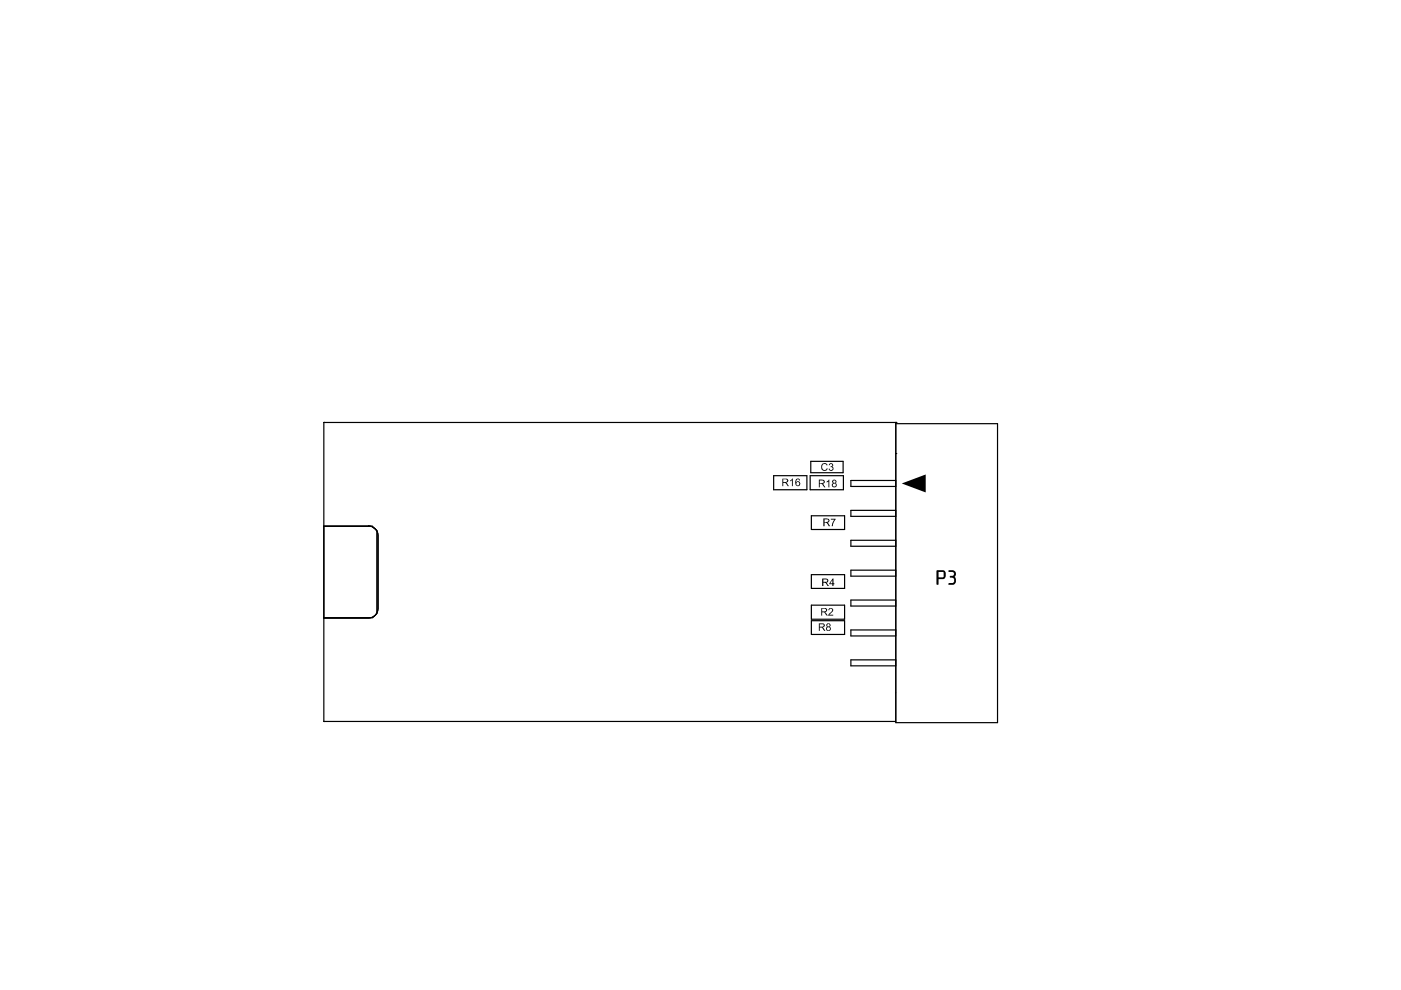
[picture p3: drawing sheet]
<svg xmlns="http://www.w3.org/2000/svg" width="297mm" height="210mm" viewBox="0 0 297 210" stroke-linecap="round" stroke-linejoin="round" font-family="sans-serif">
<g fill="#000">
<path d="M174.2 98.5v-.1a.7 .7 0 0 1 1.3 .2l-.2 .1a.57 .57 0 0 0-.9-.1 .57 .57 0 0 0 .1 .9 .44 .44 0 0 0 .5 .1 .44 .44 0 0 0 .3-.3l.2 .1a.76 .76 0 0 1-1.1 .3 .76 .76 0 0 1-.2-1.1zM175.8 98.4a.44 .44 0 0 1 .7-.2 .44 .44 0 0 1-.1 .8 .5 .5 0 0 1 .1 .8 .5 .5 0 0 1-.8-.4l.2-.1a.31 .31 0 0 0 .3 .4 .31 .31 0 0 0 .3-.4 .31 .31 0 0 0-.4-.2v-.2a.28 .28 0 0 0 .4-.2 .28 .28 0 0 0-.3-.4 .28 .28 0 0 0-.3 .3h-.2zM167.5 101.9l.6-.5v1.7h-.2v-1.3l-.3 .3zM175.3 102.1l.5-.4v1.6h-.2v-1.2l-.3 .2zM176.2 110h1l-.5 .8-.2 .8h-.2l.1-.5 .5-.9h-.7zM191.2 102.5l5.1-1.9v3.8zM175.8 129a.55 .55 0 0 1 .8 .2 .55 .55 0 0 1-.3 .8l-.5 .3h.9v.2h-1.1l.4-.5a.5 .5 0 0 0 .4-.4 .5 .5 0 0 0-.2-.5l-.6 .3zM201.1 121l.8-.1a.76 .76 0 0 1 .8 .5 .76 .76 0 0 1-.3 .9l.3 .4-.1 .9-.5 .4h-1v-.3l.9-.1 .3-.2v-.6l-.2-.3h-.7l.1-.4h.4a.41 .41 0 0 0 .4-.4 .41 .41 0 0 0-.4-.4h-.7z"/>
<path d="M165.9 101.5h.7a.45 .45 0 0 1 .5 .4 .45 .45 0 0 1-.4 .5h.2l.4 .7h-.3l-.5-.7h-.4v.7h-.2zM166.1 101.6v.6h.4a.29 .29 0 0 0 .4-.3 .29 .29 0 0 0-.3-.3z"/>
<path d="M168.7 101.7a.47 .47 0 0 1 .5-.3 .47 .47 0 0 1 .4 .5h-.2a.29 .29 0 0 0-.3-.3 .29 .29 0 0 0-.2 .4l-.1 .3a.49 .49 0 0 1 .8 0 .49 .49 0 0 1-.3 .8 .49 .49 0 0 1-.6-.5zM168.9 102.6a.32 .32 0 0 0 .6 0 .32 .32 0 0 0-.6 0z"/>
<path d="M173.6 101.7h.7a.48 .48 0 0 1 .6 .4 .48 .48 0 0 1-.5 .5l.2 .1 .4 .6h-.2l-.4-.5-.3-.2h-.3v.7h-.2zM173.8 101.9v.5h.4a.29 .29 0 0 0 .4-.2 .29 .29 0 0 0-.3-.3z"/>
<path d="M174.6 109.9h.7a.45 .45 0 0 1 .6 .4 .45 .45 0 0 1-.5 .5l.6 .8h-.3l-.6-.8h-.3v.8h-.2zM174.8 110.1v.6h.5a.29 .29 0 0 0 .3-.3 .29 .29 0 0 0-.3-.3z"/>
<path d="M176.5 101.9a.41 .41 0 0 1 .7-.1 .41 .41 0 0 1-.1 .6 .47 .47 0 0 1 .1 .8 .47 .47 0 0 1-.7 0 .47 .47 0 0 1 .2-.8l-.3-.2zM176.6 102.1a.27 .27 0 0 0 .5 0 .27 .27 0 0 0-.5 0zM176.5 102.8a.35 .35 0 0 0 .7 0 .35 .35 0 0 0-.7 0z"/>
<path d="M173.6 132.2h.7a.45 .45 0 0 1 .6 .3 .45 .45 0 0 1-.5 .6l.6 .7h-.2l-.6-.7h-.4v.7h-.2zM173.8 132.4v.5h.4a.27 .27 0 0 0 .4-.2 .27 .27 0 0 0-.3-.3z"/>
<path d="M174.1 128.9h.7a.45 .45 0 0 1 .6 .4 .45 .45 0 0 1-.5 .5l.6 .7h-.2l-.5-.7h-.5v.7h-.2zM174.3 129.1v.5h.5a.29 .29 0 0 0 .3-.2 .29 .29 0 0 0-.3-.3z"/>
<path d="M174.3 122.7h.8a.45 .45 0 0 1 .5 .4 .45 .45 0 0 1-.5 .5l.7 .6h-.3l-.4-.5-.2-.1h-.3v.6h-.3zM174.6 122.9v.5h.4a.27 .27 0 0 0 .4-.2 .27 .27 0 0 0-.3-.3z"/>
<path d="M175.3 132.3a.43 .43 0 0 1 .7 0 .43 .43 0 0 1-.1 .6 .45 .45 0 0 1 .1 .7 .45 .45 0 0 1-.7 0 .45 .45 0 0 1 .1-.7l-.2-.2zM175.4 132.6a.26 .26 0 0 0 .5 0 .26 .26 0 0 0-.5 0zM175.3 133.3a.35 .35 0 0 0 .7 0 .35 .35 0 0 0-.7 0z"/>
<path d="M176.5 122.7h.2v1h.2v.2h-.2v.3h-.2v-.3h-.7zM176.5 123l-.5 .7h.5z"/>
<path d="M199 121.3v1.1h.9l.2-.1v-.9l-.2-.1zM198.6 121l.1-.1h1.3l.4 .2 .1 .4v.7l-.3 .5-1.2 .1-.1 1.2-.3-.1z"/>
</g>
<path d="M68.7 111.6h9.5a1.58 1.58 0 0 1 1.7 .9l.2 1v15.5a1.95 1.95 0 0 1-1.9 2h-9.5z" fill="none" stroke="#000" stroke-width=".21"/>
<g fill="none" stroke="#000" stroke-width=".25">
<path d="M68.7 89.6h.1M68.7 89.6v22h10.2l1 .9v17.6l-.9 .9h-10.3v22M68.7 89.6h121.2M171.9 97.8h6.9v2.4h-6.9zM189.9 96.2h.1M189.9 89.6h.1M189.9 89.6v63.6h21.6v-63.4h-21.6M164 100.9h7.1v2.9h-7.1zM171.8 100.9h7v2.9h-7zM172 109.4h7.1v2.9h-7.1zM189.9 101.9h-9.5v1.2h9.5M189.9 108.2h-9.5v1.3h9.5"/>
<path d="M189.9 114.6h-9.5v1.2h9.5M172 121.8h7.1v3h-7.1zM172 128.3h7.1v3h-7.1zM172 131.6h7.1v2.9h-7.1zM189.9 120.9h-9.5v1.3h9.5M189.9 127.2h-9.5v1.3h9.5M189.9 133.6h-9.5v1.2h9.5M189.9 139.9h-9.5v1.3h9.5M68.7 153h.1M68.7 153h121.2"/>
</g>
</svg>
